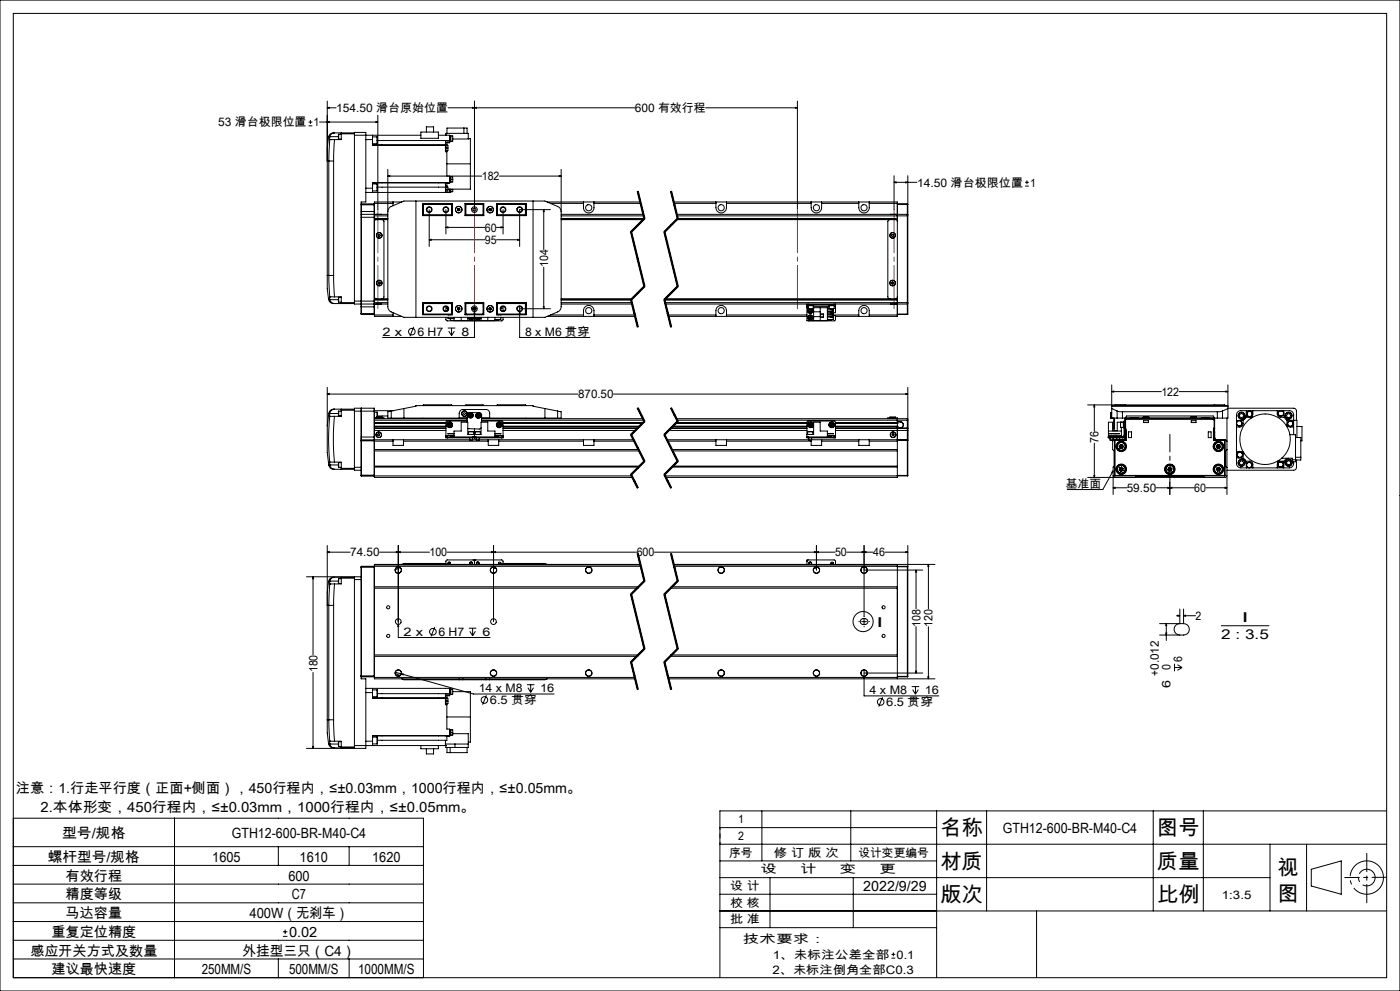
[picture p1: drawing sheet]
<svg xmlns="http://www.w3.org/2000/svg" width="420mm" height="297mm" viewBox="0 0 420 297" stroke-linecap="round" stroke-linejoin="round" font-family="sans-serif">
<defs><g id="words">
<g font-size="6.3">
<text x="282.1" y="250.3">名称</text>
<text x="347.1" y="250.3">图号</text>
<text x="282.1" y="260.3">材质</text>
<text x="347.1" y="260.3">质量</text>
<text x="383.3" y="262.1">视</text>
<text x="383.3" y="269.9">图</text>
<text x="282.1" y="270.3">版次</text>
<text x="347.1" y="270.3">比例</text>
</g>
<g font-size="4.2">
<text x="4.8" y="237.6">注意：1.行走平行度（正面+侧面），450行程内，≤±0.03mm，1000行程内，≤±0.05mm。</text>
<text x="12.2" y="243.3">2.本体形变，450行程内，≤±0.03mm，1000行程内，≤±0.05mm。</text>
<text x="18.6" y="251.3">型号/规格</text>
<text x="69.5" y="251.3">GTH12-600-BR-M40-C4</text>
<text x="300.8" y="249.5">GTH12-600-BR-M40-C4</text>
<text x="14.4" y="258.3">螺杆型号/规格</text>
<text x="19.7" y="263.9">有效行程</text>
<text x="63.7" y="258.3">1605</text>
<text x="86.5" y="263.9">600</text>
<text x="89.9" y="258.3">1610</text>
<text x="111.7" y="258.3">1620</text>
<text x="19.7" y="269.5">精度等级</text>
<text x="87.6" y="269.5">C7</text>
<text x="259" y="267">2022/9/29</text>
<text x="19.7" y="275.2">马达容量</text>
<text x="74.9" y="275.2">400W（无刹车）</text>
<text x="15.5" y="280.8">重复定位精度</text>
<text x="86.7" y="280.8">0.02</text>
<text x="9.1" y="286.4">感应开关方式及数量</text>
<text x="72.7" y="286.4">外挂型三只（C4）</text>
<text x="15.5" y="292">建议最快速度</text>
<text x="60.5" y="292">250MM/S</text>
<text x="86.7" y="292">500MM/S</text>
<text x="107.4" y="292">1000MM/S</text>
</g>
<g font-size="4.1">
<text x="263" y="187.8">I</text>
<text x="366.4" y="191.6">2 : 3.5</text>
<text x="372.5" y="186.4">I</text>
</g>
<g font-size="3.5">
<text x="100.9" y="33.6">154.50 滑台原始位置</text>
<text x="190.5" y="33.6">600 有效行程</text>
<text x="65.5" y="37.8">53 滑台极限位置 1</text>
<text x="144.5" y="54">182</text>
<text x="275.1" y="55.9">14.50 滑台极限位置 1</text>
<text x="145.4" y="69.4">60</text>
<text x="145.4" y="73.1">95</text>
<text x="164.4" y="80.1" transform="rotate(-90 164.4 80.1)">104</text>
<text x="114.8" y="100.6">2 x</text>
<text x="125.2" y="100.6">6 H7</text>
<text x="138.4" y="100.6">8</text>
<text x="157.5" y="100.6">8 x M6 贯穿</text>
<text x="173.4" y="119.3">870.50</text>
<text x="348.4" y="118.6">122</text>
<text x="329.6" y="132.8" transform="rotate(-90 329.6 132.8)">76</text>
<text x="319.8" y="146.2">基准面</text>
<text x="338" y="147.5">59.50</text>
<text x="358.3" y="147.5">60</text>
<text x="105.1" y="166.7">74.50</text>
<text x="128.9" y="166.7">100</text>
<text x="191" y="166.7">600</text>
<text x="250.5" y="166.7">50</text>
<text x="262" y="166.7">46</text>
<text x="358.7" y="185.8">2</text>
<text x="121.1" y="190.6">2 x</text>
<text x="131.5" y="190.6">6 H7</text>
<text x="144.7" y="190.6">6</text>
<text x="276.1" y="187.8" transform="rotate(-90 276.1 187.8)">108</text>
<text x="279.8" y="187.8" transform="rotate(-90 279.8 187.8)">120</text>
<text x="95.2" y="201.5" transform="rotate(-90 95.2 201.5)">180</text>
<text x="347.6" y="202.5" transform="rotate(-90 347.6 202.5)">+0.012</text>
<text x="351.2" y="200.8" transform="rotate(-90 351.2 200.8)">0</text>
<text x="354.7" y="198.3" transform="rotate(-90 354.7 198.3)">6</text>
<text x="143.6" y="207.5">14 x M8</text>
<text x="162" y="207.5">16</text>
<text x="260.8" y="208.1">4 x M8</text>
<text x="277.4" y="208.1">16</text>
<text x="351.2" y="206.1" transform="rotate(-90 351.2 206.1)">6</text>
<text x="147" y="211">6.5 贯穿</text>
<text x="265.9" y="211.6">6.5 贯穿</text>
<text x="221.4" y="246.8">1</text>
<text x="221.4" y="251.8">2</text>
<text x="218.8" y="256.8">序号</text>
<text x="232.2" y="256.8">修 订 版 次</text>
<text x="257.5" y="256.8">设计变更编号</text>
<text x="228.2" y="261.8">设</text>
<text x="240.1" y="261.8">计</text>
<text x="252" y="261.8">变</text>
<text x="263.9" y="261.8">更</text>
<text x="219.1" y="266.7">设 计</text>
<text x="366.6" y="269.3">1:3.5</text>
<text x="219.1" y="271.7">校 核</text>
<text x="219.1" y="276.7">批 准</text>
<text x="222.9" y="282.7">技术要求：</text>
<text x="231.8" y="287.3">1、未标注公差全部 0.1</text>
<text x="231.7" y="291.8">2、未标注倒角全部C0.3</text>
</g>
</g></defs>
<g fill="none" stroke="#000" stroke-width=".3">
<path d="M0 0h420v297h-420zM4 4h412v289h-412zM92.6 37.7h1.1M92.6 36.6h1.1M93.1 36v1.1M95.8 36.6h17.5M98.2 32.3l.6-.1v.3zM98.2 36.6l.6-.2v.3zM98.2 32.3h2.6M98.2 30.3v52.2M100.3 39.8h-.1a1.5 1.5 0 0 0-1.6 1.3M100.3 39.8a1.4 1.4 0 0 0-1.3 1.2"/>
<path d="M100.3 39.8h6M102.4 39.8v.3M112.7 36.4l.6 .2-.6 .1zM113.3 34.6v28.2M126.3 39.6h5.2v1.8h-5.2zM127.9 39.6v-1.6h2.2v1.6M134.1 40v-1.6h6v1.6M134.4 32.3h56.1M139.2 38.4v1.6M141.7 32.2l.6 .1-.6 .2zM142.3 30.3v32.5M142.3 32.3l.6-.1v.3z"/>
<path d="M211.7 32.3h27.5M238.6 32.2l.6 .1-.6 .2zM239.2 30.3v32.5M98.6 41.1l-.4 3.2v4h.4M98.6 41.1h.3M98.6 48.3h1.5M98.6 48.3v34.2M98.9 41.8l-.3 6.5M98.9 41.8h.1M98.9 41.8h1.5M98.9 41.1v.7M99 41l-.1 .1"/>
<path d="M99 41h2.5M100.1 48.3v34.2M100.4 41.8l-.3 6.5M101.6 40.2v1.5M101.6 40.2h.8M101.6 41.7h.8M102.4 40.1v1.7h-2M102.4 40.1h3.9M106.3 40.5v-.8h3.4v20.8h-1.4v30.6M106.3 40.5v49.7M106.3 40.5h20M109.7 41.8h2.1"/>
<path d="M109.7 56.4h2.1M111.8 41.8v1.7h22v1.7M111.8 56.4v1.3M111.8 40.5v1.3M111.8 43.1h1.3M111.8 41h1.3M111.8 57.2h1.3M111.8 55.1h1.3M111.8 54.8h23.1M111.8 43.4h21.8M113.1 41v2.1M113.1 55.1v2.1"/>
<path d="M113.2 42.1h21.7M113.2 56.1h20.4M116.3 52.8l.6-.2v.3zM116.3 50.8v41.1l.2 .7 .6 .7 4.1 1.8h42.3l4.4-2 .4-1.2v-41.1M116.3 52.8h28.2M131.5 40.5h3.4v1.6M133.6 43.4v.9M133.6 44.3v1.2h.5M133.6 54.8h.1M133.6 42.1h.1M133.6 42.1v1.3M133.6 54.8v1.3"/>
<path d="M133.6 56.1v1.6M133.6 57.7h.1M133.6 56l.8 .1v.8M133.6 40.5h.1M133.6 44.3h.8M133.6 55.7h.5M133.6 43.3h.5M133.6 56.9h.8M133.8 40.5v-.5h6.7v1.7h-4.7M133.8 43.6h.6v.7M133.8 56v1.7M134.1 45.2v.3"/>
<path d="M134.1 55.7v.4M134.1 43.3v.3M134.1 45.5v7.3M134.1 57.6v.1M134.1 49.1h7M134.4 44.3v.9h-.8M134.4 56.9v.7M134.9 52.8v2M134.9 52.9l.9 .1v.8M134.9 54.8l-.8 .1v.8M134.9 42.1v.4M134.9 42.5h-.8v.8"/>
<path d="M134.9 40.7l.1 1.7M134.9 42.5v.3h-.8M134.9 56.7v1h-25.2M134.9 53.8h.9M135 52.9v1.7l-23.2 .1v1.7M135 40.7h.8v1.6h-.5M135 56.7v.8M135.3 52.9v1.7h-.3M135.3 40.7v1.7h-.4M135.3 56.7v.8h-.4M135.8 53.8v.7h-.5M135.8 56.7v.8h-.5"/>
<path d="M140.5 41.6h.6v7.5M141.1 49.1v7.6h-6.7M149.8 52.8h18.5M167.7 52.6l.6 .2-.6 .1zM191.1 57.4l2 8.1M191.3 57.3l2 8.2-4 4 4 16.3-4 4M191.5 57.3l2 8.2M201.1 57.4l2 8.1M201.3 57.3l2 8.2M201.5 57.3l2 8.2M268.2 54.6l.6-.1v.3zM268.2 54.6h6.9"/>
<path d="M268.2 52.7v10.1M271.7 54.5l.6 .1-.6 .2zM272.3 52.7v11.7M307.5 55.8h1.1M307.5 54.6h1.1M308.1 54.1v1.1M108.3 61.4h4M108.4 64.2v.9h3.9M108.4 64.2h7.9M108.4 64.2l-.1 .1M112.3 64.2v26.9M112.3 61.1v3.1"/>
<path d="M112.3 61.1l-4 .1M112.3 64.2v.1M112.3 61.1v.1M112.3 64.3v.8M112.3 63.4h-3.9v.8M112.3 65.1v25.1M112.3 65.5h4M112.3 61h5.6M112.3 64.7h4M112.7 64.2h1.7M113.6 70.2l.3 .1 .2 .3-.2 .2-.5-.3zM114.4 64.2h.1"/>
<path d="M114.6 65.8l.6 .5v22.8l-.6 .4M116.3 65.8h-3.5l-.5 .6M116.3 63.5l.2-.7 .6-.8 4.1-1.7h42.3l4.1 1.7 .5 .5 .2 1M117.9 60.5v1.2M120.5 60.5h-8.2v3.8M124.8 60.3v34.8M126.8 64.2h.1M126.8 61h8.9v3.6h-8.9zM126.9 61.1v3.5M126.9 61.1h8.8M126.9 61.1l.1 .1M127 61.2v3.2"/>
<path d="M127 61.2h8.5M127 64.4l-.1 .2h8.8M127 64.4h8.5M128.8 71.9l.6-.2v.3zM128.8 62.8v11.1M128.8 71.9h16.6M133.8 68.2l.6-.2v.3zM133.8 62.8v7.3M133.8 68.2h11.6M135.5 61.2v3.2M135.5 61.2l.1-.1v3.5l-.1-.2M137.3 62.6v.4"/>
<path d="M137.3 63l.3 .1M137.6 62.5l.3 .1M137.6 62.5l-.3 .1M137.9 62.6v.4M137.9 63l-.3 .1M139.5 61l.1 .1M139.5 61.1h5.6M139.5 61h5.6v3.6h-5.6zM139.5 64.6h5.6M139.6 61.1v3.5l.2-.2M139.6 61.1l.2 .1M139.8 61.2h5.1"/>
<path d="M139.8 61.2v3.2M139.8 64.4h5.1M144.9 61.2l.2-.1v3.5l-.2-.2M144.9 61.2v3.2M146.8 62.6v.4M146.8 63l.2 .1M147 62.5l.3 .1M147 62.5l-.2 .1M147.3 62.6v.4M147.3 63l-.3 .1M148.9 68.2h2M148.9 71.9h7"/>
<path d="M149 61.1h8.8M149 61h8.8v3.6h-8.8zM149.2 61.2l-.2-.1v3.5l.2-.2M149.2 61.2h8.4M149.2 61.2v3.2M149.2 64.4h8.4M149.6 61v.1M150.3 68l.6 .2-.6 .1zM150.9 62.8v7.3M155.3 71.7l.6 .2-.6 .1zM157.6 61.2v3.2M157.6 64.4l.2 .2h-8.8"/>
<path d="M157.8 61.1v3.5M157.8 64.2h.1M157.8 61.1l-.2 .1M159.9 60.3v34.8M163.1 62.8l.2 .6h-.3zM163.1 62.8v12M164.1 60.5h28M165.1 62.8h-9.2v11.1M165.2 61h9.8M168.3 65.8h24.7M168.3 64.2h24.7M168.3 65.5h25"/>
<path d="M168.3 64.7h24.8M175 60.5v1.8a1.57 1.57 0 0 0 1.6 1.5 1.57 1.57 0 0 0 1.6-1.5v-1.8M178.2 61h14M189.1 69.5l4 16.4M189.5 69.5l4 16.3M193.2 65.4l-4 4M193.4 65.6l-4 4M199.1 69.5l4 16.4M199.5 69.5l4 16.3M202.1 60.5h67.1v34.3h-18.6M202.2 61h12.6M203 65.8h65.7l.5 .6"/>
<path d="M203 64.2h69.2M203.1 64.7h69.1M203.2 65.4l-4 4M203.3 65.5h65.9M203.3 65.5l-4 4 4 16.3-4 4M203.4 65.6l-4 4M214.8 60.5a3.2 3.2 0 0 0 .4 2.9 1.58 1.58 0 0 0 1.8 .3 1.58 1.58 0 0 0 .9-1.4v-1.8M217.9 61h25.4M243.3 60.5a3.2 3.2 0 0 0 .5 2.9 1.56 1.56 0 0 0 1.7 .3 1.56 1.56 0 0 0 1-1.4v-1.8M246.5 61h11.1M257.6 60.5a3.2 3.2 0 0 0 .5 2.9 1.56 1.56 0 0 0 1.7 .3 1.56 1.56 0 0 0 1-1.4v-1.8M260.8 61h8.4"/>
<path d="M266.9 65.8l-.4 .2-.2 .4v22.6l.2 .4 .4 .1M267.1 64.2h1.7M267.7 70.2l.3 .1 .1 .3-.2 .3-.4-.1zM269.2 61.1h3M269.2 61.2h3M272.2 64.7h.1M272.2 64.2v.5M272.2 64.2l.1 .2M272.2 61.1v.1M272.2 61.2v3M272.2 64.7v26M272.3 64.4v.3"/>
<path d="M272.3 64.7v26M98.2 82.5v4l.4 3.2M98.2 82.5h.4M98.6 89.7a1.54 1.54 0 0 0 1.7 1.3M98.6 82.5l.3 6.5M98.6 82.5h1.5M98.9 89h.1M98.9 89h1.5M98.9 89v.7M98.9 89.7h-.3M98.9 89.7l.1 .1M99 89.8a1.42 1.42 0 0 0 1.3 1.2"/>
<path d="M99 89.8h2.5M100.1 82.5l.3 6.5M100.3 91h6M100.4 89h2v1.7M101.6 89.1v1.5M101.6 89.1h.8M101.6 90.6h.8M102.4 90.7v.3M102.4 90.7h3.9M106.3 90.2v.9h10M106.3 90.2h6M108.3 91.1v.9"/>
<path d="M108.3 92l.1 2.3M108.3 91l.1 .1M108.3 92h4M108.3 93.9l.1 .1M108.3 94.2l.1 .1M108.4 91.1v.9M108.4 94.3h3.9M112.3 91.1v3.2M112.3 89l.5 .5h3.5M112.3 91v3.8h8.2M112.3 90.2v.8M112.3 89.8h4"/>
<path d="M112.3 94.4h5.6M112.3 93.9l-3.9 .1M112.3 90.7h4M112.3 91v.1M112.3 94.2v.1M112.7 91.1l1.7 .1M113.5 84.7l.2-.2 .3 .1 .1 .3-.3 .3zM114.4 91.2h.1M117.9 93.7v1.1M124.1 98l-1.1 2.8M126.8 91.1h.1M126.8 90.7h8.9v3.6h-8.9z"/>
<path d="M126.9 90.7v3.6M126.9 94.3h8.8M127 91v3.1M127 94.1h8.5M127 91h8.5M127 94.1l-.1 .2M133.8 95.1v.7l.3 .4 8-.1M133.8 91.8v1.4M134.1 92.5h.4zM134.1 91.9v.6M134.3 98.3h2.3M134.4 94.3h.1"/>
<path d="M134.4 95.1v.4h1.8M134.5 92.6l-.1 .2M134.6 95.5h.3M134.6 99.2l.9 1.4M135.1 94.3h.1M135.1 95.5v.5h1.1M135.5 98.3v2.3M135.5 91v3.1M135.5 91l.1-.2v3.5l-.1-.2M135.7 90.8h-8.8l.1 .2M136.2 95.1v1h12.3v-1M136.3 99.2l-.8 1.4"/>
<path d="M137.3 92.4v.3M137.3 92.7l.3 .2M137.6 92.2l.3 .2M137.6 92.2l-.3 .2M137.9 92.4v.3M137.9 92.7l-.3 .2M138.4 95.1v1M139.5 90.7h5.6v3.6h-5.6zM139.5 94.3h5.6M139.5 90.8h5.6M139.6 94.3h-.1M139.8 91l-.2-.2v3.5"/>
<path d="M139.8 94.1h5.1M139.8 91h5.1M139.8 91v3.1M139.8 94.1l-.2 .2M140.1 94.3h.1M140.2 94.3h.1M140.3 95.1v1M140.4 95.4h1.6M140.4 95.1v.3M140.8 94.3h.1M141 95.4l.2 .2M141.3 95.4l-.1 .2"/>
<path d="M141.5 95.4l.1 .1M141.6 95.5l-.4 .1M141.6 95.4v.1M141.9 92.5h.1M141.9 92.7l.1 .1M142 92.5h-.1M142 92.3v.2M142 95.1v.3M142 92.2h.6M142.1 95.1a.74 .74 0 0 1-.6 .8 .74 .74 0 0 1-.9-.5M142.1 95.1a.78 .78 0 0 1-.6 .8 .78 .78 0 0 1-.9-.5M142.3 93.4l.2 .6h-.3z"/>
<path d="M142.3 91.7v9.4h-27.5M142.6 95.1a.78 .78 0 0 0 .6 .8 .78 .78 0 0 0 .9-.5M142.7 95.4h1.6M142.7 92.5h.1M142.7 92.3v.2M142.7 95.1v.3M142.7 92.7l-.1 .1M143 95.4h.1M143 95.4l.4 .2M143.4 95.4v.2M143.7 95.4l-.3 .2M143.9 94.3h.1"/>
<path d="M144.3 95.1v.3M144.3 95.1v1M144.5 94.3h.1M144.9 91l.2-.2v3.5l-.2-.2M144.9 91v3.1M146.3 95.1v1M146.8 92.4v.3M146.8 92.7l.2 .2M147 92.2l.3 .2M147 92.2l-.2 .2M147.3 92.4v.3M147.3 92.7l-.3 .2"/>
<path d="M149 90.7h8.8v3.6h-8.8zM149 94.3h8.8M149 90.8h8.8l-.2 .2M149.2 91l-.2-.2v3.5l.2-.2M149.2 94.1h8.4M149.2 91h8.4M149.2 91v3.1M149.6 94.3h.1M149.6 95.7v.3h-1.1M150.2 92.5h.3M150.2 94.3h.1M150.2 95.3v-.2v.6h-1.7"/>
<path d="M150.5 92.5h.1M150.5 91.9v.6M150.9 95.1v.8l-.3 .3-8-.1M150.9 91.8v1.4M155.9 93.4l.2 .6h-.3zM155.9 91.7v9.4h21.1M155.9 92.5h9.2M157.6 91v3.1M157.6 94.1l.2 .2M157.8 90.7v3.6M157.8 91.1h.1M163 91.9h.3l-.2 .6z"/>
<path d="M163.1 80.1v12.4M164.1 94.8h26.4M165.2 94.4h9.8M168.3 89.5h21.3M168.3 91.1h21.3M168.3 90.7h21.2M175 94.8v-1.7a1.57 1.57 0 0 1 1.6-1.6 1.57 1.57 0 0 1 1.6 1.6v1.7M178.2 94.4h12.2M189.1 89.9l2 8.1M189.3 89.8l2 8.2M189.3 89.8l-21 .1M189.5 89.8l2 8.1"/>
<path d="M193.2 85.7l-4 4M193.4 86l-4 4M199.1 89.9l2 8.1M199.3 89.8h69.9M199.3 89.8l2 8.2M199.5 90.7h72.7M199.5 89.8l2 8.1M199.6 91.1h72.6M200.4 94.4h14.4M200.5 94.8h41.6M203.2 85.7l-4 4M203.4 86l-4 4"/>
<path d="M214.8 94.8a3.2 3.2 0 0 1 .4-2.8 1.58 1.58 0 0 1 1.8-.4 1.58 1.58 0 0 1 .9 1.5v1.7M217.9 94.4h24.2M242.1 91.4h.4M242.1 91.4v.4M242.1 91.8v4.3h6.1v-3.9h-4.2M242.1 91.1v.3M242.1 92.2h.3M242.1 91.8h.3M242.4 91.4v.2h1.7v-.2M242.4 92.5h1M242.4 91.6v.9M242.5 91.1v.3"/>
<path d="M242.5 91.4h7.7M242.7 93.3l.3 .3M242.7 95v.5M242.7 95l.8 .3M242.7 92.5a.77 .77 0 0 0-.3 1 .77 .77 0 0 0 1 .4 .77 .77 0 0 0 .4-1.1M242.7 92.9v.4M242.7 92.9l.7 .5M242.7 95.5l.4 .1M242.8 92.5a.74 .74 0 0 0-.4 1 .74 .74 0 0 0 1 .4 .74 .74 0 0 0 .4-1M243 94.8l.4 .1M243 94.8l-.3 .2M243 94.8l.1 .8"/>
<path d="M243.1 92.7l.4 .3M243.1 92.7l-.4 .2M243.1 92.7l-.1 .9M243.3 92.5l.5 .4M243.4 92.5h.5M243.4 92.5h.6M243.4 94.9l.1 .4M243.4 94.9l-.7 .6M243.4 92.5l.4 .3M243.4 93.4l-.4 .2M243.5 93l-.1 .4M243.5 93l-.8 .3"/>
<path d="M243.5 95.3l-.4 .3M244 92.5h-.1M244 91.6v.9M244 91.8h4.7M244.1 92.2v3.9M244.1 93.4h2M244.1 94.9h2M246.1 92.2v3.9M246.2 94.2h.8l.1 .9h-1zM246.2 95h.8M248.2 92.8h1.8v.5M248.2 93.6h1.8v.4h-1.8"/>
<path d="M248.2 94.3h1.8v.5h-1.8M248.2 95h1.8M248.2 93.3h1.8M248.2 92.3h.5M248.6 91.4v.2h1.7M248.7 92.5h.1M248.7 92.5h.7M248.7 91.6v.9M249.3 94.8v.2l.2-.2 .5 .2M249.3 92.5v.3M249.3 94v.3M249.3 95.7v.3h-1.1"/>
<path d="M249.4 92.8h.4M249.4 92.5h.9M249.6 94.8h.1M250 93.3l-.3 .2-.4-.2v.3M250 93.1v.2M250 95.1v.2M250 94.6h.6v1.2l-.3 .4-8-.1M250 95v.7h-1.8M250 94.4h7.6M250.2 91.4h.4M250.2 91.1v.3M250.3 92.5h.1"/>
<path d="M250.3 91.6v.9M250.3 91.8h.3M250.4 91.4l-.1 .2M250.6 91.4v.4M250.6 91.1v.3M250.6 91.8v1.9h-.6M257.6 94.8a3.2 3.2 0 0 1 .5-2.8 1.56 1.56 0 0 1 1.7-.4 1.56 1.56 0 0 1 1 1.5v1.7M260.8 94.4h8.4M267.1 91.1h1.7M267.5 84.7l.2-.2 .3 .1 .1 .3-.3 .3-.3-.1zM269.2 89l-.5 .5h-69.1M269.2 94.1h3"/>
<path d="M269.2 94.3h3M272.2 90.7h.1M272.2 90.7v.4M272.2 94.1h.1M272.2 94.1v.2M272.2 91.1v3M272.3 90.7v.3M272.3 91l-.1 .1M272.3 94.1l-.1 .2M272.3 91v3.1M98.2 118.1l.6-.2v.3zM98.2 116.1v11.5"/>
<path d="M98.2 118.1h75.2M184 118.1h88.3M271.7 117.9l.6 .2-.6 .1zM272.3 116.1v26.4M333.5 117.4l.6-.2v.3zM333.5 115.4v9.9M333.5 117.4h14.9M353.7 117.4h14.7M367.8 117.2l.6 .2-.6 .1zM368.4 115.4v9.9h-1.7M98.2 127.6v8l.4 3.8M98.6 139.4a1.57 1.57 0 0 0 1.8 1.2"/>
<path d="M98.6 139.4h.1M98.6 123.9h.1M98.6 123.9h.3M98.6 123.9l-.4 3.7M98.9 124.8a66.9 66.9 0 0 0 0 13.7M98.9 138.5v.8M98.9 123.9v.9M98.9 139.3h.1M98.9 123.9h.1M98.9 139.3a1.54 1.54 0 0 0 1.5 1.3M98.9 139.3l-.3 .1M98.9 138.5h.1"/>
<path d="M98.9 124.8h.1M98.9 139.3h2.6M98.9 123.9h2.6M99 124.8h1.3M99 138.5h1.3M100.3 124.8a74.3 74.3 0 0 0 0 13.7M100.3 138.5h2.1v1.9M100.4 122.6h-.2a1.5 1.5 0 0 0-1.6 1.3M100.4 122.6a1.44 1.44 0 0 0-1.5 1.3M100.4 122.6h5.9M101.5 139.3l.1 .7M101.5 123.9l.1 .7"/>
<path d="M101.6 138.6l-.1 .7M101.6 123.2l-.1 .7M101.6 138.6v1.4M101.6 123.2v1.4M101.6 138.6h.8M101.6 123.2h.8M101.6 124.6h.8M102.4 122.6v.3M102.4 122.9v1.9h-2.1M102.4 122.9h3.9M106.3 123.2h6M106.3 123.2v16.8"/>
<path d="M108.3 122.4l.1 9.4M108.3 132.1h4M108.4 131.8v10.9M108.4 131.8h3.9M112.3 122.3h-6v.9M112.3 122.3v9.5M112.3 122.3v.9M112.3 131.8v10.9M112.3 131.8v.1M112.3 128.3v.1M112.3 123.2v2.7M112.3 125.2h2.3"/>
<path d="M112.3 131h-3.9v.8M112.3 131v.8M112.3 131.8v11.3h77.4M112.3 131.8h5.6M112.3 132.2h5.6M112.3 134.7h79.2M112.3 135.1h79.4M112.3 140h79.3M112.3 139.7h79.5M112.3 125.5h27.9M112.3 127.7h21.5M112.3 126.9h21.5"/>
<path d="M112.3 125.9h27.9M112.3 128.3h21.5M112.3 128.4h21.5M112.3 129h21.5M112.3 123.5h.8M112.3 125.9v2.4M112.3 128.4v2.6M112.3 123.1h5.8M112.9 125.1h1.4M112.9 125.1v.4M113 125.2h1.6M113.1 123.5l.1 1.5"/>
<path d="M113.1 123.5v1.5M113.2 124.7h3.1M113.3 130.1l.4-.1 .2 .2v.3l-.3 .1-.3-.2zM114.3 125l-1.4 .1M114.3 125h.3M114.3 125.1h.3M114.6 125.1h.1M114.6 125.2h.6v.3M114.6 125.1v.4M117.4 125.3h20.4v-1.4a1.14 1.14 0 0 1 1.1-1.2h6.9a1.09 1.09 0 0 1 1.1 1.2v1.4h20.4M117.4 123.2l-1.1 .2v1.9h1.1M117.4 123.2v2.1"/>
<path d="M117.9 131.8h3.1M117.9 131.8v1.7h3.1v-1.7M121 131.8h19.9M121 132.2h25.5M121.2 122.4v2.9M126.9 121.5h8.7M126.9 121.5v.1M126.9 125.3v.2M133.8 127.8h-21.5l21.5 .1M133.8 126.7h-21.5l21.5 .1M133.8 130.9h.4M133.8 130.9v.3h.4"/>
<path d="M133.8 130.5v.4M133.8 130.5h2.4M134.2 130.9h7.7M134.2 131.2h7.7M134.2 130.9v.3M134.5 127.1v.5M134.5 127.1l.4 .2M134.5 127.6l.4 .1M134.9 126.9l.4 .2M134.9 126.9l-.4 .2M134.9 126.9v.4M134.9 127.3l.4 .2"/>
<path d="M134.9 127.3v.4M134.9 127.3l-.4 .3M135.3 127.1v.4M135.3 127.1l-.4 .2M135.3 127.5l-.4 .2M135.6 121.5v.1M136.2 130.9v-1.7h2.2v-2.7h1.9v3.7h4v-3.7h2v2.7h2.2v1.7M136.2 130.6h-1.1v.2h1.1M136.2 129.9h-1.8l1.8 .1M137.8 125.2h2.4M139.6 121.5h5.5M139.6 121.5v.1"/>
<path d="M140.1 126.2l-6.2 .1-.1 4.2M140.1 126.5l.1-2.3 .2-.4 .4-.2 3.5 .2 .2 .5-.1 2.2M140.6 129.4h.1M140.5 129.4h1.6M140.5 129.4v.8M140.6 129.4h1.5M140.8 124.4l.1 .4M140.8 124.4l.4 .1M140.9 131.9h.8M140.9 131.2v.7M140.9 124.8l.4 .1M141.1 124.1l-.3 .3"/>
<path d="M141.1 124.1l.4 .1M141.1 124.1l.2 .8M141.2 124.5l-.3 .3M141.2 124.5l.4 .1M141.5 124.2l.1 .4M141.5 124.2l-.3 .3M141.6 124.6l-.3 .3M141.7 131.2v.7M141.7 131.8h1.2M141.9 130.9h.9M141.9 131.2h.4M141.9 130.9v.3"/>
<path d="M142.1 129.4v.8M142.3 131.2h.5M142.3 128.5v2.7M142.6 129.4h.1M142.6 129.4h1.5M142.6 129.4v.8M142.8 130.9h7.7M142.8 131.2h7.7M142.8 130.9v.3M142.9 131.9h.9M142.9 131.2v.7M143.1 124.5l.1 .4"/>
<path d="M143.1 124.5l.8 .2M143.2 124.9l.4 .1M143.4 124.1l-.3 .4M143.4 124.1l.4 .1M143.4 124.1l.2 .9M143.8 131.8h2.7M143.8 131.2v.7M143.8 124.2l.1 .5M143.8 124.2l-.6 .7M143.9 124.7l-.3 .3M144.1 129.4h.1M144.1 129.4v.8"/>
<path d="M144.3 128.2l-.4 .4-3.6-.2M144.4 126.2l6.4 .1 .1 4.2M144.4 125.9h48.7M144.5 125.5h48.4M144.5 125.2h2.4M145.1 121.5v.1M146.5 131.8h3.1M146.5 131.8v1.7h3.1v-1.7M148.5 130.6h1.1v.2h-1.1M148.5 129.9h1.7l-1.7 .1M148.5 130.5h2.4M149 121.5h8.8"/>
<path d="M149 121.5v.1M149.4 127.1v.5M149.4 127.1l.7 .4M149.4 127.6l.4 .1M149.6 131.8h25.4M149.6 132.2h25.4M149.7 126.9l.4 .2M149.7 126.9l-.3 .2M149.7 126.9l.1 .8M150.1 127.1v.4M150.1 127.1l-.7 .5M150.1 127.5l-.3 .2"/>
<path d="M150.5 130.9h.4M150.5 130.9v.3M150.9 130.9v.3h-.4M150.9 130.5v.4M150.9 127.8h40.9M150.9 126.8h41.9M150.9 127.7h40.9M150.9 126.9h41.8M150.9 128.3h40.4M150.9 128.4h40.3M150.9 129h39.7M150.9 127.9h40.8"/>
<path d="M150.9 126.7h41.9M157.8 121.5v.1M157.8 125.3v.2M163.5 122.4l-3.6-.7v-.1h-35.1v.1l-7.4 1.5M163.5 122.4v2.9M163.5 122.4l3.8 .8M167.3 123.2l1 .2v1.9h-1M167.3 123.2v2.1M175 131.8h3.2M175 131.8v1.7h3.2v-1.7M178.2 131.8h11.8M178.2 132.2h12.1"/>
<path d="M189.2 130.4l4 7.9M189.5 130.2l4 8M191.2 122.4l2 4M191.3 122.3l2 4-4 4 4 7.9-4 4 2 4M191.5 122.2l1 2M192.5 124.2l1 2zM193.2 126.2l-4 4M193.2 138.1l-4 4M193.4 126.4l-4 4M193.4 138.4l-4 4M199.2 130.4l4 7.9M199.5 130.2l4 8"/>
<path d="M200.1 131.8h14.7M200.3 132.2h14.5M200.6 129h41.5M201.2 122.4l2 4M201.2 128.4h40.9M201.3 122.3l2 4-4 4 4 7.9-4 4 2 4M201.3 128.3h40.8M201.5 122.2l2 4M201.5 134.7h67.7M201.6 140h67.6M201.7 135.1h67.5M201.7 127.9h40.4"/>
<path d="M201.8 127.8h40.3M201.9 139.7h67.3M201.9 127.7h40.2M202.7 126.9h39.4M202.8 126.8h39.3M202.8 126.7h39.3M202.9 125.5h69.3M203.1 125.9h69.1M203.2 126.2l-4 4M203.2 138.1l-4 4M203.4 126.4l-4 4M203.4 138.4l-4 4"/>
<path d="M214.8 131.8h3.1M214.8 131.8v1.7h3.1v-1.7M217.9 131.8h24.7M217.9 132.2h25.4M242.1 130.9h.4M242.1 130.2h2v-3.7h2v2.7h2.1v1.7M242.3 129.4h.1M242.3 129.4h1.5M242.3 129.4v.8M242.5 130.9h7.7M242.5 130.9v.3M242.5 131.2h7.7"/>
<path d="M242.6 131.9h.9M242.6 131.2v.7M242.8 127.5l.3 .2M242.9 127l-.1 .5M242.9 127l.3 .3M243.2 127.3l-.4 .2M243.2 127.3l-.1 .4M243.2 127.3l.3 .3M243.3 126.9l.3 .3M243.3 126.9l-.4 .1M243.3 126.9l-.1 .4M243.5 131.8h3"/>
<path d="M243.5 131.2v.7M243.5 127.6l-.4 .1M243.6 127.2l-.1 .4M243.6 127.2l-.4 .1M243.8 129.4h.1M243.8 129.4v.8M246.5 131.8h11.1M246.5 132.2h11.1M246.5 131.8v1.7h-3.2v-1.6M248.2 130.6h1.1v.2h-1.1M248.2 129.9h1.8l-1.8 .1M248.2 130.5h2.4"/>
<path d="M249.1 127.1v.5M249.1 127.6l.4 .1M249.1 127.1l.4 .2M249.5 126.9l.4 .2M249.5 126.9l-.4 .2M249.5 126.9v.4M249.5 127.3l-.4 .3M249.5 127.3l.4 .2M249.5 127.3v.4M249.9 127.1v.4M249.9 127.5l-.4 .2M249.9 127.1l-.4 .2"/>
<path d="M250.2 130.9h.4M250.2 130.9v.3M250.6 126.7l18.6 .1M250.6 130.9v.3h-.4M250.6 130.5l-.1-4.2-8.1-.1-.3 .3v4.7h.4M250.6 130.5v.4M250.6 127.8h18.6M250.6 126.8h18.6M250.6 127.7h18.6M250.6 126.9h18.6M250.6 128.3h18.6M250.6 128.4h21.6"/>
<path d="M250.6 129h21.6M257.6 131.8h3.2M257.6 131.8v1.7h3.2v-1.7M260.8 131.8h11.4M260.8 132.2h8.4M266.3 125.5v-.3h2.9v3.1M266.9 125.1h1.7M266.9 125.1v.4M267 125.2h1.6M267.8 130l.5 .3-.3 .3-.4-.4zM268.6 125.1v.4M269.2 127.8l-18.6 .1"/>
<path d="M269.2 128.3v14.8h-69.5M269.2 127.8h.1M269.2 126.8h.1M269.2 128.3h.1M269.2 131.9h3M269.2 126.4h.9M269.2 128.3h.9M269.2 128.2h.9M270.1 126.4a.97 .97 0 0 1 .9 .8 .97 .97 0 0 1-.7 1.1M270.1 126.4a.88 .88 0 0 1 .8 .9 .88 .88 0 0 1-.8 .9M270.1 126.4h.1M270.1 128.2v.1"/>
<path d="M270.3 128.3h1.9M270.3 128.3h-.2M272.2 131.8v.1M272.2 128.3h.1M272.2 125.5v.4M272.2 128.3v.1M272.2 128.4v.6M272.2 125.9v2.4M272.2 129v2.8M272.2 131.9v10.6M272.3 128.3l-.1 .1M272.3 128.3l-.1 .7"/>
<path d="M326.3 121.4l41.2 .1M328.3 121.4l.1 .6h-.2zM328.3 121.4v7.9M328.3 132.8v10.3M332.5 129.2h3.9M332.9 130.9h-.4v.3h.4M332.9 130.9h3.9M332.9 129.9l.7 .1zM332.9 131.2h1.1M332.9 130.9v.3M333 131.9h.9M333 131.2v.7"/>
<path d="M333.2 123.8l.1 1.5M333.3 123.8h-.1M333.3 123.7l-.1 .1M333.3 123.8v1.5M333.3 123.7v.1M333.3 123.7h.2M333.5 121.6h34.9M333.5 121.7h34.9M333.5 122.4l1.6 .8M333.9 129.9l.4 .1zM333.9 131.2v.7M334 131.2h.9"/>
<path d="M334 130.9v.3M334.1 128v.6h.3v-.6M334.1 125.3v2.7M334.1 128h.3M334.4 131.9h.1M334.4 121.5h3.4M334.4 121.5v.1M334.4 125.3v2.7M334.4 131.9v10.6M334.5 131.9h3.4M334.5 121.4l-.1 .1M334.5 131.9v10.6"/>
<path d="M334.6 129.9l.4 .1zM334.9 131.2h1.9M334.9 130.9v.3M335 131.2v.6M335.1 123.2l1.6 .2M335.1 125.3h1.6M335.1 125.3h-1.8M335.1 123.2v2.1M335.4 129.9l.4 .1zM335.7 133.7l.3 .6M335.7 133.7l.7 .1M335.9 131.2v.6"/>
<path d="M336 134.3l.6 .1M336.2 126.5v1.6zM336.2 128.1h.8M336.2 133.2l.6 .1M336.2 133.2l-.5 .5M336.2 133.2l.2 .6M336.3 130.6h-3.7v.2h3.7M336.4 133.8l-.4 .5M336.4 133.8l.6 .1M336.4 133.8l.2 .6M336.4 126.5h.1M336.4 128.1v2.8"/>
<path d="M336.5 140l.5 .4M336.5 140l-.7 .2M336.5 140l-.1 .6M336.7 125.3h.8l.5-.6h26l.4 .6M336.7 123.4h28.5M336.7 123.4v1.9M336.8 130.9v.3M336.8 133.3l.2 .6M336.8 133.3l-.4 .5M337 126.5h-1.8v2.6h-1.4v-2.6h-1.3v4.4M337 133.9l-.4 .5M337.2 126.5h-.2v1.7h.2"/>
<path d="M337.2 130.5l-.4 .4M337.2 130.5h.3M337.2 126.6h.3M337.2 126.6v3.9M337.5 131.1v.1M337.5 130.7l-.3 .4-.4 .1M337.5 131.1l-.5 .7M337.5 129.4v1.7M337.5 126.2h-.3v.4M337.5 129.4v1.8M337.5 129.4h.2M337.5 131.2h.2"/>
<path d="M337.6 128.4l.1 .6M337.6 131.2l-.5 .6M337.7 129.4v.1M337.7 128.3l.2 .7M337.7 128.3h.1M337.7 128.3l-.1 .1M337.7 129.4v1.8M337.7 121.4l.1 .1M337.7 125.9v2.4M337.7 131.1v.1M337.7 131.8l.2 .1M337.7 129h.2"/>
<path d="M337.7 131.8h-3.5l-.4 .4v2.5l.4 .4v4.6l-.3 .3v8.2M337.7 129v2.8M337.8 121.5v.1M337.9 129v2.9M338 125.6l-.3 .3M338 125.5v.1M338 125.5l-.5 .3 .2 .1M338 125.5h26M338 125.6h26M338.6 129.4h.8v1.8h-.8zM339.7 125.2h-.6v.3M339.7 125.2h22.5"/>
<path d="M339.7 125.2v.3M341.4 125.2h-3.8l-.1 4.2M342.9 125.2h.1M342.9 125.2h1.8M342.9 125.1h1.1M342.9 125.1v.1M343.1 126.1h1.4v.5h-1.4zM344 125l-1.1 .1M344 125l.7 .1M344 125.1h.7M344.7 125.2h-.1M344.7 125.1v.1"/>
<path d="M357.2 125.2h.1M357.2 125.2h1.8M357.2 125.1h1.2M357.2 125.1v.1M357.4 126.1h1.4v.5h-1.4zM358.3 125l-1.1 .1M358.3 125h.6M359 125.2h-.1M359 125.1h.1M359 125.1v.1M362.2 125.2h.6v.3M362.2 125.2v.3"/>
<path d="M362.5 129.4h.8v1.8h-.8zM364 125.6l.2 .3M364 125.5v.1M364 125.5l.3 .2-.1 .2M364 129h.2M364 131.9h3.4M364 129v2.9M364.1 121.5h3.4M364.1 121.5v.1M364.2 131.1v.1M364.2 131.8l-.2 .1M364.2 131.8h3.5l.4 .4"/>
<path d="M364.2 129v2.8M364.2 129.4h.1M364.2 128.3l-.2 .7M364.2 128.3l.1 .1M364.2 129.4v1.8M364.2 131.2h.1M364.2 128.3h.1M364.2 125.9v2.4M364.2 121.4l-.1 .1M364.3 125.2v.5M364.3 128.5v.9M364.3 131.2l.4 .6"/>
<path d="M364.3 125.2h-3.8M364.3 129.4v1.8M364.3 128.4l-.1 .6M364.4 131.1l.5 .7M364.4 125.3h.8M364.4 125.3v4.1M364.9 133.7l.2 .6M364.9 133.7l.6 .1M365.1 134.3l.7 .1M365.2 125.3h1.5M365.2 123.4v1.9M365.3 133.2l-.4 .5"/>
<path d="M365.3 133.2l.6 .1M365.3 133.2l.2 .6M365.5 133.8l-.4 .5M365.5 133.8l.3 .6M365.5 133.8l.7 .1M365.9 133.3l.3 .6M365.9 133.3l-.4 .5M366.2 133.9l-.4 .5M366.7 123.2l-1.5 .2M366.7 123.2v2.1M367.4 131.9h.1M367.4 131.9v10.6"/>
<path d="M367.5 121.5v.1M367.5 131.9v10.6M368.1 125.3v22.9M368.1 134.7l-.4 .4v4.6l.4 .4M368.4 122.3h19.7a.84 .84 0 0 1 .8 .9v2.8M368.4 122.4l-1.7 .8M370.9 135.3h1.4l.4 .3 .3-.2M370.9 137.2l1.6 .1M370.9 127v11.9a1.33 1.33 0 0 0 1.4 1.3h2.3M371.1 136.3a.83 .83 0 0 0 .9 .8 .83 .83 0 0 0 .8-.8M371.1 136.3a.83 .83 0 0 1 .9-.9 .83 .83 0 0 1 .8 .9M371.9 124.2l.6-.3 .5 .3v.7l-.5 .3-.6-.3z"/>
<path d="M372.1 138.1h.7l.3 .6-.3 .6h-.7l-.3-.6zM372.5 137.3l.5 .1M372.5 137.3a2.15 2.15 0 0 1 1.4 2.7v.2M373 137.4l.7 .8h1.2a.96 .96 0 0 1 .9 1v1M373.2 135.8l-.2 .1v1.5M373.7 125.1l-.7 .7v1.2a1.02 1.02 0 0 1-1.1 1h-1M373.7 125.1h1.5l.2 .2M373.8 124.7l-.1 .4M373.8 124.7a1.95 1.95 0 0 1-2.5 1.3h-.4M373.9 123.1l-.1 1.6M375.8 123.1v1.2l-.2 .5 .1 .3M383.2 123.1v1a.96 .96 0 0 0 1 1h1.1l.8 .7"/>
<path d="M383.3 138.2l.2 .3-.3 .5v1.2M383.7 138l.1 .2h1.5M384.1 123.1h-11.8a1.27 1.27 0 0 0-1.4 1.3v2.3M384.2 138.4a.85 .85 0 0 0-.8 .8 .85 .85 0 0 0 .8 .8M384.2 138.4a.85 .85 0 0 1 .8 .8 .85 .85 0 0 1-.8 .8M384.2 138.4a.85 .85 0 0 0-.9 .8 .85 .85 0 0 0 .9 .8M384.4 123.1h2.4a1.26 1.26 0 0 1 1.3 1.3v5.9M384.5 137.3h.1M385.1 123.1l.2 2M385.3 138.2l-.2 2M385.9 125.7l.6 .2M386 138.4l.6-.4 .6 .4v.6l-.6 .4-.6-.4z"/>
<path d="M386.1 127.8l.3-.1 .4 .2 1.3 .1M386.1 125.8l.4 .1M386.1 125.8v1.5l-.2 .2M386.3 127a.83 .83 0 0 0 .8 .8 .83 .83 0 0 0 .8-.8M386.3 127a.83 .83 0 0 1 .8-.9 .83 .83 0 0 1 .8 .9M386.3 124h.6l.3 .6-.3 .5h-.6l-.4-.5zM386.5 125.9l1.6 .1M386.6 137.3a1.46 1.46 0 0 0-1.3 .9M387 130.3h1.7v8.1h-1v-1.1h-3.2M387.2 126h1.9v5.1M387.7 137.8h1M388.1 138.4a1.44 1.44 0 0 1-1.3 1.8h-11.9"/>
<path d="M388.7 137.1h1.5M388.7 131.1h1.5v6.8h-1.5M388.9 137.9v2.1a.84 .84 0 0 1-.8 .9h-20M389.1 127.8h1.5v4.3h-.4M100.4 140.6h5.9M101.6 140h.8M102.4 140.4v.2M102.4 140.4h3.9M106.3 140v.9h2M106.3 140h2M108.3 142.4h4M108.3 142.6l.1 .1"/>
<path d="M108.4 142.7h3.9M189.2 142.3l2 4M189.5 142.6l-77.2 .1M189.5 142.2l2 3.9M199.2 142.3l2 4M199.5 142.2l2 3.9M199.5 142.6h72.7M269.2 142.5h3M272.2 142.5h.1M272.2 142.5v.1M272.3 142.5l-.1 .1M328.2 142.5h.2l-.1 .6z"/>
<path d="M333.9 141.1l-.1 .6-.3-.2zM333.9 141.1l-3.1 5.6h-10.6M333.9 142.6l.5 .5M333.9 146.2l.6-.2v.4zM333.9 146.2h4.1M334.4 142.5h.1M334.4 142.5l.1 .1M334.5 142.5v.1M334.5 142.6h32.9M334.5 142.5h32.9M335.8 140.9l.5 .4M335.8 140.2v.7"/>
<path d="M335.8 140.2l.6 .4M336.4 140.6l-.1 .7M336.4 140.6l.5 .4M336.9 141l-.6 .3M337 140.4l-.1 .6M337 140.4l-1.2 .5M340.9 142.7h20.1M341 142.6l-.5 .5M350.3 140.8l.4 .4M350.3 146l.6 .2-.6 .2zM350.5 140.2l-.2 .6M350.5 140.2l.4 .4"/>
<path d="M350.9 140.6l-.2 .6M350.9 140.6l.5 .5M350.9 146.2l.6-.2v.4zM350.9 144.5v3.7M351.2 140l.4 .5M351.2 140l-.7 .2M351.2 140l-.3 .6M351.4 141.1l-.7 .1M351.6 140.5l-.2 .6M351.6 140.5l-1.3 .3M358.2 146.2h-11.3M361 142.6l.4 .5"/>
<path d="M361.8 146.2h6.3M364.9 140.7l.3 .5M365.2 140.1l-.3 .6M365.2 140.1l.3 .5M365.5 140.6l-.3 .6M365.5 140.6l.4 .6M365.8 140l.4 .6M365.8 140l-.6 .1M365.8 140l-.3 .6M365.9 141.2h-.7M366.2 140.6l-.3 .6M366.2 140.6l-1.3 .1"/>
<path d="M367.4 142.5v.1M367.4 142.5h.1M367.5 146l.6 .2-.6 .2zM367.5 142.5l-.1 .1M368.1 142.6l-.4 .5h-41.4M91.9 172.9h16.4M93.9 172.9v23.3M93.9 172.9l.2 .6h-.3zM98.2 165.5l.6-.2v.3zM98.2 165.5h6.9M98.2 163.5v52.2M98.6 174.3l-.4 3.1v4h.4"/>
<path d="M98.6 174.3h.3M98.9 175l-.3 6.4M98.9 175h.1M98.9 175h1.5M98.9 174.3v.7M99 174.2l-.1 .1M99 174.2h2.5M100.3 173h-.1a1.5 1.5 0 0 0-1.6 1.3M100.3 173a1.4 1.4 0 0 0-1.3 1.2M100.3 173h6M100.4 175l-.3 6.4M101.6 173.4v1.5"/>
<path d="M101.6 173.4h.8M101.6 174.9h.8M102.4 173v.3M102.4 173.3v1.7h-2M102.4 173.3h3.9M106.3 172.9v.8M106.3 173.7v49.7M106.3 173.7h2M108.4 169.7l-.1 33.7h1.4v20.9h-17.8M108.4 169.7h83.8M108.4 170h3.9M108.4 170h-.1"/>
<path d="M108.4 169.7l-.1 .1M112.3 169.8v33M112.3 175.9h79.3M112.3 176.3h78.8M112.3 169.3h79.8M113.9 165.5h14.9M118.9 165.3l.6 .2-.6 .1zM119.5 165.5l.6-.2v.3zM119.5 163.5v27.6h27.5M120.1 170.1l-1.5 .6M133.8 169.2v-1l.3-.4h7.9l.3 .4 .4-.4h7.9l.3 .3v1.1M133.8 168.9h-12.6l-.7 .3"/>
<path d="M134.4 168.9h.1M134.4 168.7v.2M134.4 168.9h.7M134.6 168.5h.3M134.7 169.2a.36 .36 0 0 1-.2-.6 .36 .36 0 0 1 .6 0 .36 .36 0 0 1-.2 .6M135.1 168.7v.2M141.1 169.2a.44 .44 0 0 1-.1-.7 .44 .44 0 0 1 .7 0 .44 .44 0 0 1-.1 .7M142.1 167.8h.5M142.3 167.8v1.4M143.1 169.2a.43 .43 0 0 1-.1-.7 .43 .43 0 0 1 .7 0 .43 .43 0 0 1-.1 .7M147.5 165.3l.6 .2-.6 .1zM148.1 163.5v22.8"/>
<path d="M148.1 169.9l.2 .4 .5 .1M148.1 165.5l.6-.2v.3zM148.5 170v.4M149.6 168.7v.2M149.6 168.9h.6M149.8 169.2a.36 .36 0 0 1-.2-.6 .36 .36 0 0 1 .6 0 .36 .36 0 0 1-.2 .6M150.2 168.9h.1M150.2 168.7v.2M150.9 168.9h12.6l.6 .3M189.1 178.2l4 16.3M189.5 178.1l4 16.3M191 165.5h-56.8"/>
<path d="M191.1 166l2 8.2M191.3 166l2 8.1-4 4 4 16.3-4 4 2 8.2M191.5 165.9l1 4.1M192.1 169.2h-79.8v34.2h78.2M192.5 170l1 4.1zM193.2 174l-4 4M193.4 174.2l-4 4M196.3 165.5h54.2M199.1 178.2l4 16.3M199.5 178.1l4 16.3M201.1 166l2 8.2M201.2 176.3h68"/>
<path d="M201.3 166l2 8.1-4 4 4 16.3-4 4 2 8.2M201.5 165.9l2 8.2M201.6 175.9h67.6M202.1 169.2h78.4M202.1 169.3h67.1M202.2 169.7h70M203.2 174l-4 4M203.4 174.2l-4 4M242.1 168.2l.3-.4h7.9l.3 .4v1M242.3 167.8h-.2v1.4M242.8 169.2a.43 .43 0 0 1 0-.7 .43 .43 0 0 1 .6 0 .43 .43 0 0 1-.1 .7M244.3 165.3l.6 .2-.6 .1z"/>
<path d="M244.9 169.9l-.2 .4-.5 .1M244.9 165.5l.6-.2v.3zM244.9 163.5v7.3M249.3 168.7v.2M249.3 168.9h.7M249.6 169.2a.36 .36 0 0 1-.3-.6 .36 .36 0 0 1 .6 0 .36 .36 0 0 1-.2 .6M250 168.7v.2M254 165.5h8M258.6 165.3l.6 .2-.6 .1zM259.2 170.8h17.6M259.2 165.5l.6-.2v.3zM259.2 163.5v21.2"/>
<path d="M265.5 165.5h6.8M269.2 169.2v34.2M269.2 169.9h3M271.7 165.3l.6 .2-.6 .1zM272.2 169.7v.2M272.2 169.9v32.8M272.3 163.5v39.2M274.8 170.8l.2 .6h-.3zM274.8 170.8v11.7M278.5 169.2l.2 .6h-.4zM278.5 169.2v13.3M98.6 181.4h1.5"/>
<path d="M98.6 181.4v34.3M100.1 181.4v34.3M112.3 196.7h78.7M112.3 196.3h79.2M119.5 187.1l.1 .6h-.3zM130.4 187.9l-1.1 2.8M140.7 188.3h2.2M140.9 189.2l.9 1.3M141.8 188.3v2.2M142.6 189.2l-.8 1.3M189.1 198.5l2 8.1M189.5 198.4l2 8.1"/>
<path d="M193.2 194.3l-4 4M193.4 194.6l-4 4M199.1 198.5l2 8.1M199.5 198.4l2 8.1M201 196.7h68.2M201.5 196.3h67.7M203.2 194.3l-4 4M203.4 194.6l-4 4M258.4 185.6a1.12 1.12 0 0 1 1.3-.1 1.12 1.12 0 0 1 .5 1.2 1.11 1.11 0 0 1-1.4 .5 1.11 1.11 0 0 1-.6-1.3zM258.5 186.3h1.4M259.2 185.6v1.4M274.8 187.8v13.9"/>
<path d="M278.5 187.8v15.6M349.7 189.7h.3l-.1 .6zM349.9 186.9l.1 .6h-.3zM349.9 186.9v5M352.4 198.9v2.3M353 184.5h.9M353.2 199.2l1.4 .9M353.3 184.4l.6 .1-.6 .2zM353.9 182.5v4.4a1.71 1.71 0 0 0-1.7 1.7 1.71 1.71 0 0 0 1.7 1.7M355.1 184.5l.6-.1v.3zM355.1 186.9a1.71 1.71 0 0 1 1.7 1.7 1.71 1.71 0 0 1-1.7 1.7h-7.2M355.1 182.5v4.4"/>
<path d="M355.1 184.5h3.6M355.1 186.9h-7.2M366.4 187.5h14.3M93.9 201.5v22.8M98.2 215.7v4l.4 3.2M98.2 215.7h.4M98.6 215.7h1.5M98.6 215.7l.3 6.4M100.1 215.7l.3 6.4M108.3 202.8h4M108.3 202.5h4M109.7 206.3h25.2v1.6"/>
<path d="M109.7 207.6h2.1M111.8 207.6v1.7h22v1.7h-.2M111.8 206.3v1.3M111.8 208.8h1.3M111.8 206.8h1.3M111.8 209.2h21.8M112.3 203h78.1M112.3 202.8h.1M113.1 206.8v2M113.2 207.9h21.7M118.5 201.5l1.9 .5M118.6 201.8l1.5 .7"/>
<path d="M120.4 202h.6l-.1 .3zM120.4 202l21.6 6h24.2M120.5 203.4l.7 .3h16.6M133.6 209.2v.9M133.6 210.1v1.1h.5M133.6 207.9h.1M133.6 207.9v1.3M133.6 206.3h.1M133.6 210.1h.8M133.6 209.1h.5M133.8 209.3h.6v.8M134.1 210.9v.3"/>
<path d="M134.1 211.2v7.3h.8v1.9M134.1 209.1v.2M134.1 214.9h7M134.4 210.1v.8h-.6M134.9 218.6l.1 1.8M134.9 207.9v.4M134.9 208.3h-.8v.8M134.9 206.4h.4v1.7h-.4M134.9 208.3v.2h-.8M134.9 219.5h.9M135 218.7h.8v.8M135 206.4v1.7"/>
<path d="M135.3 218.7v1.7h-.4M135.3 206.5h.5v1.6h-.5M135.8 219.5v.8h-.5M135.8 207.3h5.3v7.6M135.8 219.9h4.7v4.1h-6.7v-.6h-27.5M137.8 203.7h1.1M137.8 203.4v.3M138.9 203.7h6.9M138.9 203.4v.3M141.1 214.9v7.5h-.6M145.8 203.7h1.1M145.8 203.4v.3"/>
<path d="M145.9 208.4l-1.1 2.8M146.9 203.4v.3M158.1 205.2h2.2M158.4 206.1l.8 1.4M159.2 205.2v2.3M160.1 206.1l-.9 1.4M164.1 203.4l-.6 .3h-16.6M200.4 203h68.8M200.5 203.4h80M259.2 202.7l.2 .6h-.3zM259.2 200.8v7.8h22.5M259.2 201.7h17.6"/>
<path d="M264.8 208.9l-1.2 2.9M269.2 202.7h3M269.2 202.8h3M272.2 202.7h.1M272.2 202.7v.1M272.3 202.7l-.1 .1M273.5 205.8h2.3M273.8 206.7l.8 1.3M274.6 205.8v2.2M274.7 201.1h.3l-.2 .6zM275.5 206.7l-.9 1.3M278.3 202.8h.4l-.2 .6z"/>
<path d="M352.4 200.1h2.2M354.6 200.1l-1.4 .8M93.8 223.7h.3l-.2 .6zM98.6 222.9a1.54 1.54 0 0 0 1.7 1.3M98.9 222.1h.1M98.9 222.1h1.5M98.9 222.1v.7M98.9 222.8l-.3 .1M98.9 222.8l.1 .2M99 223a1.41 1.41 0 0 0 1.3 1.2M99 223h2.5M100.3 224.2h6"/>
<path d="M100.4 222.1h2v1.8M101.6 222.3v1.4M101.6 222.3h.8M101.6 223.7h.8M102.4 223.9v.3M102.4 223.9h3.9M106.3 223.4v.9M109.7 222.1h2.1M111.8 222.1v1.3M111.8 223h1.3M111.8 220.9h1.3M111.8 220.6h23.1"/>
<path d="M113.1 220.9v2.1M113.2 221.9h20.4M126.3 223.4v1h5.2v-1M127.9 224.4v1.6h2.2v-1.6M133.6 223.4h.1M133.6 221.9v1.5M133.6 223h6.9M134.1 224v1.6h6v-1.6M134.9 220.4v.2M134.9 220.6l-.8 .1v1.2h-.5M134.9 220.4h-23.1v1.7M135 224v1.6"/>
<path d="M136.5 223v1M4 245.2h123v47.8M4 253.7h123M4 259.4h123M52.4 245.2v47.8M83.5 253.7v5.7M104.7 253.7v5.7M216 253h200M216 248h65M216 258h65M228.6 243v15M255.2 243v15"/>
<path d="M281 243v50M296 243v30M346 243v30M361 243v30M381 253v20M392 253v20M416 243h-200v50M4 265h123M4 270.6h123M4 276.2h123M84.9 279.3h1.3M85.5 278.6v1.3"/>
<path d="M216 278h65M216 273h200M216 263h165M216 268h65M231 263v15M256 263v15M311 273v20M393.4 260.5l9-2.5v10l-9-2.5zM4 281.8h123M4 287.4h123M83.5 287.4v5.6M84.9 280.6h1.3"/>
<path d="M104.7 287.4v5.6M267.4 287.2h1.2M267.4 286h1.2M268 285.5v1.1"/>
<circle cx="113.8" cy="70.5" r=".85"/>
<circle cx="113.8" cy="70.5" r=".8"/>
<circle cx="128.8" cy="62.8" r=".72"/>
<circle cx="128.8" cy="62.8" r=".86"/>
<circle cx="133.8" cy="62.8" r=".71"/>
<circle cx="133.8" cy="62.8" r=".86"/>
<circle cx="137.6" cy="62.8" r=".95"/>
<circle cx="137.6" cy="62.8" r=".98"/>
<circle cx="142.3" cy="62.8" r=".44"/>
<circle cx="142.3" cy="62.8" r=".86"/>
<circle cx="147" cy="62.8" r=".95"/>
<circle cx="147" cy="62.8" r=".98"/>
<circle cx="150.9" cy="62.8" r=".71"/>
<circle cx="150.9" cy="62.8" r=".86"/>
<circle cx="155.9" cy="62.8" r=".87"/>
<circle cx="155.9" cy="62.8" r=".71"/>
<circle cx="176.6" cy="62.3" r=".93"/>
<circle cx="216.3" cy="62.3" r=".93"/>
<circle cx="244.9" cy="62.3" r=".93"/>
<circle cx="259.2" cy="62.3" r=".93"/>
<circle cx="267.8" cy="70.5" r=".82"/>
<circle cx="267.8" cy="70.6" r=".85"/>
<circle cx="113.8" cy="84.8" r=".86"/>
<circle cx="113.8" cy="84.8" r=".81"/>
<circle cx="123.5" cy="99.4" r=".98"/>
<circle cx="128.8" cy="92.5" r=".72"/>
<circle cx="128.8" cy="92.5" r=".86"/>
<circle cx="133.8" cy="92.5" r=".71"/>
<circle cx="133.8" cy="92.5" r=".86"/>
<circle cx="137.6" cy="92.5" r=".95"/>
<circle cx="137.6" cy="92.6" r=".99"/>
<circle cx="142.3" cy="92.5" r=".44"/>
<circle cx="142.3" cy="92.5" r=".85"/>
<circle cx="147" cy="92.5" r=".95"/>
<circle cx="147" cy="92.6" r=".99"/>
<circle cx="150.9" cy="92.5" r=".71"/>
<circle cx="150.9" cy="92.5" r=".86"/>
<circle cx="155.9" cy="92.5" r=".87"/>
<circle cx="155.9" cy="92.5" r=".71"/>
<circle cx="176.6" cy="93.1" r=".93"/>
<circle cx="216.3" cy="93.1" r=".93"/>
<circle cx="243.1" cy="95.2" r=".74"/>
<circle cx="243.1" cy="95.2" r=".77"/>
<circle cx="259.2" cy="93.1" r=".93"/>
<circle cx="267.8" cy="84.8" r=".8"/>
<circle cx="267.8" cy="84.8" r=".86"/>
<circle cx="113.6" cy="130.3" r=".86"/>
<circle cx="113.6" cy="130.3" r=".82"/>
<circle cx="134.9" cy="127.3" r=".77"/>
<circle cx="134.9" cy="127.3" r=".87"/>
<circle cx="134.9" cy="127.3" r=".74"/>
<circle cx="139.3" cy="123.9" r=".85"/>
<circle cx="139.3" cy="124" r=".77"/>
<circle cx="139.3" cy="124" r=".3"/>
<circle cx="141.2" cy="124.5" r=".73"/>
<circle cx="141.2" cy="124.5" r=".77"/>
<circle cx="143.5" cy="124.6" r=".77"/>
<circle cx="143.5" cy="124.6" r=".74"/>
<circle cx="149.7" cy="127.3" r=".85"/>
<circle cx="149.8" cy="127.3" r=".74"/>
<circle cx="149.8" cy="127.3" r=".77"/>
<circle cx="243.2" cy="127.3" r=".74"/>
<circle cx="243.2" cy="127.3" r=".77"/>
<circle cx="243.2" cy="127.3" r=".86"/>
<circle cx="249.5" cy="127.3" r=".75"/>
<circle cx="249.5" cy="127.3" r=".77"/>
<circle cx="249.5" cy="127.3" r=".86"/>
<circle cx="267.9" cy="130.3" r=".82"/>
<circle cx="267.9" cy="130.3" r=".85"/>
<circle cx="336.4" cy="133.8" r="1.56"/>
<circle cx="336.4" cy="133.8" r="1.42"/>
<circle cx="336.4" cy="133.8" r="1.19"/>
<circle cx="365.5" cy="133.8" r="1.21"/>
<circle cx="365.5" cy="133.8" r="1.56"/>
<circle cx="365.5" cy="133.8" r="1.43"/>
<circle cx="365.5" cy="133.8" r="1.19"/>
<circle cx="371.8" cy="126.9" r=".84"/>
<circle cx="371.8" cy="126.9" r=".78"/>
<circle cx="371.9" cy="136.3" r=".86"/>
<circle cx="372" cy="136.3" r=".78"/>
<circle cx="372.4" cy="138.7" r="1.02"/>
<circle cx="372.4" cy="124.6" r="1.02"/>
<circle cx="372.4" cy="124.6" r=".97"/>
<circle cx="372.4" cy="138.7" r=".98"/>
<circle cx="374.8" cy="139.4" r=".79"/>
<circle cx="374.8" cy="139.4" r=".85"/>
<circle cx="374.9" cy="124.1" r=".79"/>
<circle cx="374.9" cy="124.1" r=".85"/>
<circle cx="379.5" cy="131.6" r="7.6"/>
<circle cx="384.2" cy="139.2" r=".78"/>
<circle cx="384.3" cy="123.9" r=".85"/>
<circle cx="384.3" cy="123.9" r=".79"/>
<circle cx="386.6" cy="138.7" r="1.02"/>
<circle cx="386.6" cy="124.6" r="1.02"/>
<circle cx="386.6" cy="124.6" r=".97"/>
<circle cx="386.6" cy="138.7" r=".98"/>
<circle cx="387.1" cy="127" r=".87"/>
<circle cx="387.1" cy="127" r=".78"/>
<circle cx="336.4" cy="140.6" r="1.18"/>
<circle cx="336.4" cy="140.6" r="1.56"/>
<circle cx="336.4" cy="140.7" r="1.42"/>
<circle cx="351" cy="140.6" r="1.56"/>
<circle cx="351" cy="140.7" r="1.18"/>
<circle cx="351" cy="140.6" r="1.43"/>
<circle cx="365.5" cy="140.6" r="1.56"/>
<circle cx="365.5" cy="140.7" r="1.19"/>
<circle cx="365.5" cy="140.6" r="1.43"/>
<circle cx="119.5" cy="170.9" r=".93"/>
<circle cx="119.5" cy="170.9" r=".96"/>
<circle cx="141.3" cy="168.8" r=".33"/>
<circle cx="143.3" cy="168.8" r=".34"/>
<circle cx="148" cy="170.9" r=".94"/>
<circle cx="148" cy="170.9" r=".98"/>
<circle cx="176.6" cy="170.9" r=".93"/>
<circle cx="176.6" cy="170.9" r=".98"/>
<circle cx="216.4" cy="170.9" r=".93"/>
<circle cx="216.4" cy="170.9" r=".96"/>
<circle cx="243.1" cy="168.8" r=".35"/>
<circle cx="244.9" cy="170.9" r=".93"/>
<circle cx="244.9" cy="170.9" r=".96"/>
<circle cx="259.2" cy="170.9" r=".93"/>
<circle cx="259.2" cy="170.9" r=".96"/>
<circle cx="116.5" cy="190.6" r=".47"/>
<circle cx="116.5" cy="182" r=".47"/>
<circle cx="119.5" cy="186.3" r=".86"/>
<circle cx="129.8" cy="189.3" r="1"/>
<circle cx="148" cy="186.3" r=".85"/>
<circle cx="258.9" cy="186.3" r="3"/>
<circle cx="265.1" cy="182" r=".46"/>
<circle cx="265.1" cy="190.6" r=".46"/>
<circle cx="119.5" cy="201.7" r=".93"/>
<circle cx="119.5" cy="201.7" r=".96"/>
<circle cx="145.3" cy="209.8" r="1"/>
<circle cx="148" cy="201.7" r=".94"/>
<circle cx="148" cy="201.7" r=".98"/>
<circle cx="176.6" cy="201.7" r=".93"/>
<circle cx="176.6" cy="201.7" r=".98"/>
<circle cx="216.4" cy="201.7" r=".93"/>
<circle cx="216.4" cy="201.7" r=".96"/>
<circle cx="244.9" cy="201.7" r=".93"/>
<circle cx="244.9" cy="201.7" r=".96"/>
<circle cx="259.2" cy="201.7" r=".93"/>
<circle cx="259.2" cy="201.7" r=".96"/>
<circle cx="264.2" cy="210.4" r=".98"/>
</g>
<path d="M412.4 262.3a2.5 2.5 0 0 0-4.1-1.1 2.5 2.5 0 0 0 1 4.2 2.5 2.5 0 0 0 3.2-2.9l-.1-.2" fill="none" stroke="#000" stroke-width=".3" stroke-dasharray="30.5 1.3 1.3 1.3" stroke-dashoffset="24.5" stroke-linecap="butt"/>
<path d="M414.8 261.5a5 5 0 0 0-8.3-2 5 5 0 0 0 2.2 8.3 5 5 0 0 0 6.2-6l-.1-.3" fill="none" stroke="#000" stroke-width=".3" stroke-dasharray="30.5 1.3 1.3 1.3" stroke-dashoffset="16.7" stroke-linecap="butt"/>
<g fill="none" stroke="#000" stroke-width=".3" stroke-dasharray="6.3 1.3 1.3 1.3 5.1">
<path d="M191.3 57.3l2 8.2M201.3 57.3l2 8.2M193.3 65.5l-4 4M203.3 65.5l-4 4M189.3 89.8l2 8.2M193.3 85.8l-4 4M199.3 89.8l2 8.2M203.3 85.8l-4 4M191.3 122.3l2 4M193.3 126.3l-4 4M193.3 138.2l-4 4M201.3 122.3l2 4"/>
<path d="M203.3 126.3l-4 4M203.3 138.2l-4 4M189.3 142.2l2 4M199.3 142.2l2 4M191.3 166l2 8.1M193.3 174.1l-4 4M201.3 166l2 8.1M203.3 174.1l-4 4M189.3 198.4l2 8.2M193.3 194.4l-4 4M199.3 198.4l2 8.2M203.3 194.4l-4 4"/>
</g>
<path d="M189.3 130.3l4 7.9M199.3 130.3l4 7.9" fill="none" stroke="#000" stroke-width=".3" stroke-dasharray="6.3 1.3 1.3 1.3 5.1" stroke-dashoffset="6.3"/>
<path d="M189.3 69.5l4 16.3M199.3 69.5l4 16.3M189.3 178.1l4 16.3M199.3 178.1l4 16.3" fill="none" stroke="#000" stroke-width=".3" stroke-dasharray="6.3 1.3 1.3 1.3 5.1" stroke-dashoffset="2.4"/>
<path d="M351 130.2v14.3" fill="none" stroke="#000" stroke-width=".3" stroke-dasharray="30.5 1.3 1.3 1.3" stroke-dashoffset="25.2"/>
<path d="M257.8 186.3h-.1M259.2 184.8v-.1M259.2 187.7v.1M260.7 186.3h.1" fill="none" stroke="#000" stroke-width=".3" stroke-dasharray="30.5 1.3 1.3 1.3"/>
<path d="M410 255.7v14.9" fill="none" stroke="#000" stroke-width=".3" stroke-dasharray="30.5 1.3 1.3 1.3" stroke-dashoffset="25"/>
<path d="M403.4 263l12.6-.1" fill="none" stroke="#000" stroke-width=".3" stroke-dasharray="30.5 1.3 1.3 1.3" stroke-dashoffset="26.1"/>
<path d="M216 248v5" fill="none" stroke="#000" stroke-width=".3" stroke-dasharray="30.5 1.3 1.3 1.3" stroke-dashoffset="29.9"/>
<path d="M113.4 62.8v29.7M142.4 62.8v29.7M239.2 62.8v29.7M268.2 62.8v29.7" fill="none" stroke="#f00" stroke-width=".3" stroke-dasharray="30.5 1.3 1.3 1.3" stroke-dashoffset="17.5"/>
<g fill="#000">
<path d="M333.9 141.1l-.1 .6-.3-.2z"/>
<path d="M271.7 54.5l.6 .1-.6 .2zM268.2 54.6l.6-.1v.3zM238.6 32.2l.6 .1-.6 .2zM142.3 32.3l.6-.1v.3zM350.3 146l.6 .2-.6 .2zM333.9 146.2l.6-.2v.4zM271.7 165.3l.6 .2-.6 .1zM259.2 165.5l.6-.2v.3zM355.1 184.5l.6-.1v.3zM353.3 184.4l.6 .1-.6 .2z"/>
<path d="M128.8 71.9l.6-.2v.3zM155.3 71.7l.6 .2-.6 .1z"/>
<path d="M163.1 62.8l.2 .6h-.3zM163 91.9h.3l-.2 .6zM328.3 121.4l.1 .6h-.2zM328.2 142.5h.2l-.1 .6zM278.5 169.2l.2 .6h-.4zM278.3 202.8h.4l-.2 .6zM274.8 170.8l.2 .6h-.3zM274.7 201.1h.3l-.2 .6zM93.9 172.9l.2 .6h-.3zM93.8 223.7h.3l-.2 .6zM349.9 186.9l.1 .6h-.3zM349.7 189.7h.3l-.1 .6z"/>
<path d="M98.2 118.1l.6-.2v.3zM271.7 117.9l.6 .2-.6 .1zM133.8 68.2l.6-.2v.3zM150.3 68l.6 .2-.6 .1zM116.3 52.8l.6-.2v.3zM167.7 52.6l.6 .2-.6 .1zM155.9 93.4l-.1 .6h.3zM142.3 93.4l-.1 .6h.3zM98.2 32.3l.6-.1v.3zM141.7 32.2l.6 .1-.6 .2zM98.2 36.6l.6-.2v.3zM112.7 36.4l.6 .2-.6 .1zM350.9 146.2l.6-.2v.4zM367.5 146l.6 .2-.6 .2zM98.2 165.5l.6-.2v.3zM118.9 165.3l.6 .2-.6 .1zM119.5 165.5l.6-.2v.3zM147.5 165.3l.6 .2-.6 .1zM119.5 187.1l-.2 .6h.3zM120.4 202l.5 .3 .1-.3zM259.2 202.7l-.1 .6h.3z"/>
<path d="M367.8 117.2l.6 .2-.6 .1zM333.5 117.4l.6-.2v.3z"/>
<path d="M148.1 165.5l.6-.2v.3zM244.3 165.3l.6 .2-.6 .1z"/>
<path d="M258.6 165.3l.6 .2-.6 .1zM244.9 165.5l.6-.2v.3z"/>
</g>
<use href="#words"/>
</svg>
